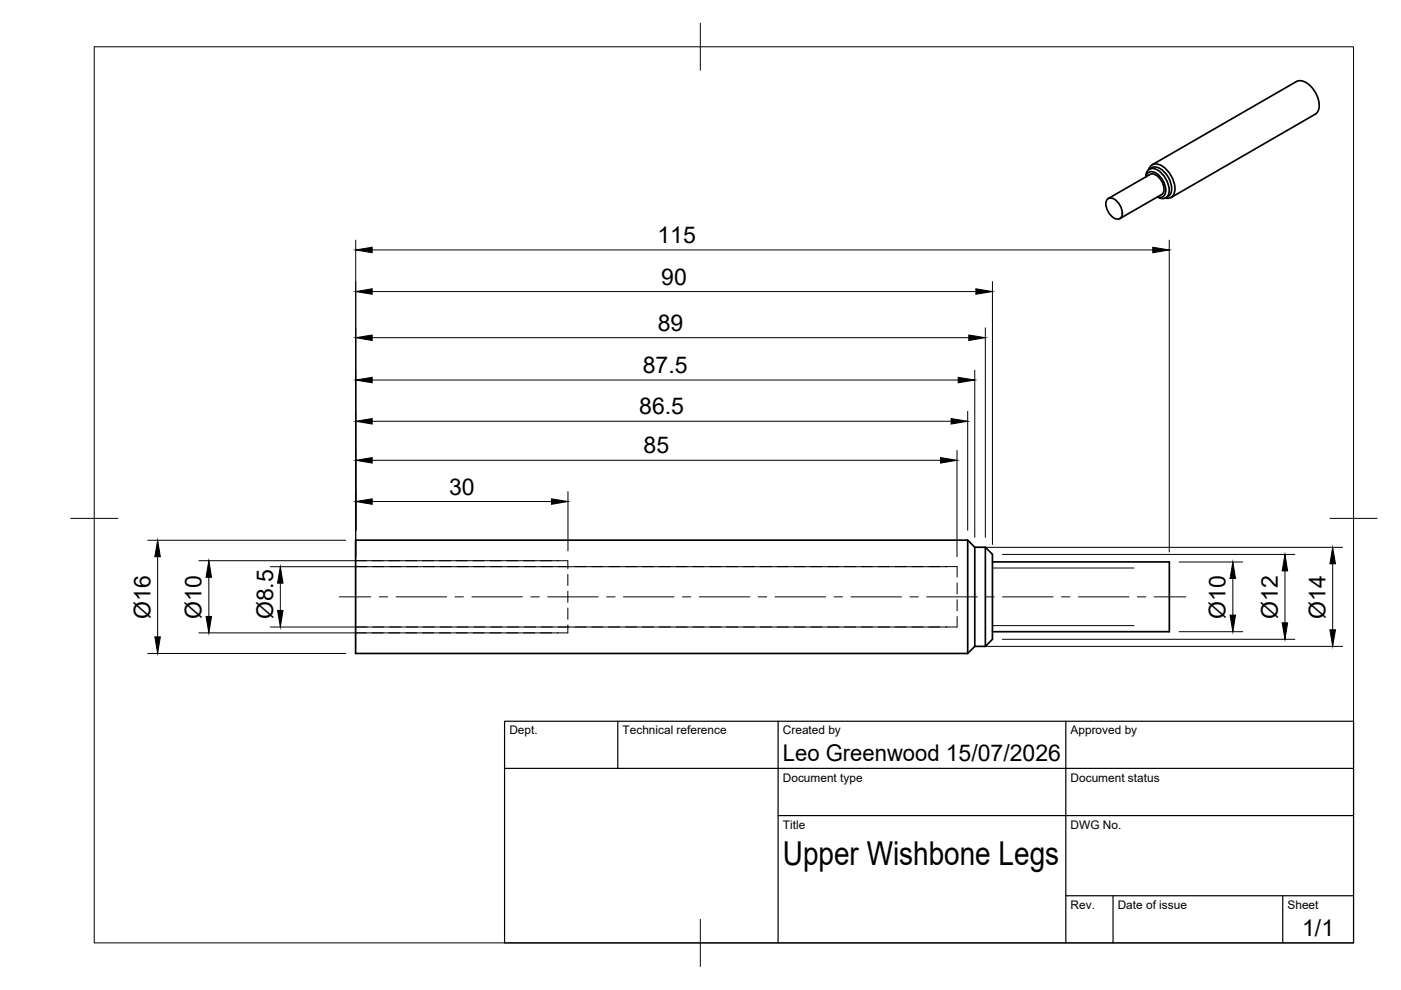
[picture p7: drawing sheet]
<svg xmlns="http://www.w3.org/2000/svg" width="297mm" height="210mm" viewBox="0 0 297 210" stroke-linecap="round" stroke-linejoin="round" font-family="sans-serif">
<defs><g id="words">
<text font-size="7" x="166" y="183.4">Upper Wishbone Legs</text>
<g font-size="4.9">
<text x="139.4" y="51.5">115</text>
<text x="140.2" y="60.4">90</text>
<text x="139.4" y="70.2">89</text>
<text x="136.3" y="79.1">87.5</text>
<text x="135.5" y="87.9">86.5</text>
<text x="136.4" y="96.1">85</text>
<text x="95.2" y="104.9">30</text>
<text x="31.9" y="131.1" transform="rotate(-90 31.9 131.1)">Ø16</text>
<text x="42.7" y="131.1" transform="rotate(-90 42.7 131.1)">Ø10</text>
<text x="57.9" y="131.3" transform="rotate(-90 57.9 131.3)">Ø8.5</text>
<text x="259.8" y="131.1" transform="rotate(-90 259.8 131.1)">Ø10</text>
<text x="270.9" y="131.1" transform="rotate(-90 270.9 131.1)">Ø12</text>
<text x="281" y="131.1" transform="rotate(-90 281 131.1)">Ø14</text>
<text x="166" y="161.4">Leo Greenwood 15/07/2026</text>
<text x="276.1" y="198.6">1/1</text>
</g>
<g font-size="2.5">
<text x="108" y="155.7">Dept.</text>
<text x="132" y="155.7">Technical reference</text>
<text x="166" y="155.7">Created by</text>
<text x="227" y="155.7">Approved by</text>
<text x="166" y="165.7">Document type</text>
<text x="227" y="165.7">Document status</text>
<text x="166" y="175.7">Title</text>
<text x="227" y="175.7">DWG No.</text>
<text x="227" y="192.7">Rev.</text>
<text x="237" y="192.7">Date of issue</text>
<text x="273" y="192.7">Sheet</text>
</g>
</g></defs>
<!-- layer: Visible -->
<g fill="none" stroke="#000" stroke-width=".36">
<path d="M242.9 37.5h.1M242.9 37.5a1.51 1.51 0 0 1 .8-1.6 1.51 1.51 0 0 1 1.7 .1 5.2 5.2 0 0 1 2.4 5 1.45 1.45 0 0 1-2.4 .8M243 37.5a1.27 1.27 0 0 1 .8-1.1 1.27 1.27 0 0 1 1.4 .4 4.3 4.3 0 0 1 1.8 4.5 1.15 1.15 0 0 1-1.6 .4M243.6 35.9a1.59 1.59 0 0 1 2.4-.9 5.8 5.8 0 0 1 3 5.9 1.51 1.51 0 0 1-1.9 1.1M243.6 35.9a2.12 2.12 0 0 1 3.1 .4 4.4 4.4 0 0 1 1.4 5l-.4 .3M244.3 34.9l30.6-17.6a2.71 2.71 0 0 1 3 1 5.3 5.3 0 0 1 1.6 5.2l-.6 .7-30.6 17.7M234.7 42.3a1.24 1.24 0 0 1 2 .2 3.3 3.3 0 0 1 1 3.6 1.24 1.24 0 0 1-2-.2 3.3 3.3 0 0 1-1-3.6zM245.4 41.8h.1M246.3 41.2l-8.9 5.1M246.3 41.3a2.17 2.17 0 0 0 0-2.9 2.17 2.17 0 0 0-2.5-1.4l-8.8 5.1M247.7 41.6l-.6 .3M205.2 114.5v24"/>
<path d="M206.7 116h2.2l1.5 1.5v18l-1.5 1.5M206.7 116v21M206.7 116l-1.5-1.5h-129.8v24h129.8M208.9 116v21M210.4 119.1h37.5v14.8h-37.5M208.9 137h-2.2l-1.5 1.5"/>
</g>
<!-- layer: Hidden -->
<g fill="none" stroke="#000" stroke-width=".21">
<path d="M120.4 118.9v1.7M75.4 120.1h2.4M75.4 132.9h2.4M79 120.1h2.4M79 132.9h2.4M82.6 120.1h2.4M82.6 132.9h2.4M86.2 120.1h2.3M86.2 132.9h2.3M89.7 120.1h2.4M89.7 132.9h2.4M93.3 120.1h2.4"/>
<path d="M93.3 132.9h2.4M96.9 120.1h2.4M96.9 132.9h2.4M100.5 120.1h2.3M100.5 132.9h2.3M104 120.1h2.4M104 132.9h2.4M107.6 120.1h2.4M107.6 132.9h2.4M111.2 120.1h2.4M111.2 132.9h2.4M114.7 120.1h2.4"/>
<path d="M114.7 132.9h2.4M118.3 120.1h2.4M118.3 132.9h2.4M120.4 121.8v2.4M120.4 125.3v2.4M120.4 128.9v2.4M120.4 132.5v1.7M121.9 120.1h2.4M121.9 132.9h2.4M125.5 120.1h2.3M125.5 132.9h2.3M129 120.1h2.4"/>
<path d="M129 132.9h2.4M132.6 120.1h2.4M132.6 132.9h2.4M136.2 120.1h2.4M136.2 132.9h2.4M139.7 120.1h2.4M139.7 132.9h2.4M143.3 120.1h2.4M143.3 132.9h2.4M146.9 120.1h2.4M146.9 132.9h2.4M150.5 120.1h2.3"/>
<path d="M150.5 132.9h2.3M154.1 120.1h2.3M154.1 132.9h2.3M157.6 120.1h2.4M157.6 132.9h2.4M161.2 120.1h2.4M161.2 132.9h2.4M164.8 120.1h2.3M164.8 132.9h2.3M168.3 120.1h2.4M168.3 132.9h2.4M171.9 120.1h2.4"/>
<path d="M171.9 132.9h2.4M175.5 120.1h2.4M175.5 132.9h2.4M179 120.1h2.4M179 132.9h2.4M182.6 120.1h2.4M182.6 132.9h2.4M186.2 120.1h2.4M186.2 132.9h2.4M189.8 120.1h2.4M189.8 132.9h2.4M193.3 120.1h2.4"/>
<path d="M193.3 132.9h2.4M196.9 120.1h2.4M196.9 132.9h2.4M200.5 120.1h2.4v2.3M202.9 123.6v2.3M202.9 127.1v2.4M202.9 130.7v2.2h-2.4"/>
</g>
<!-- layer: Visible Narrow -->
<path d="M210.4 120.4h30M210.4 132.6h30" fill="none" stroke="#000" stroke-width=".21"/>
<!-- layer: Hidden Narrow -->
<g fill="none" stroke="#000" stroke-width=".21">
<path d="M75.4 118.9h2.3M78.8 118.9h2.4M82.4 118.9h2.4M86 118.9h2.4M89.6 118.9h2.3M93.1 118.9h2.4M96.7 118.9h2.4M100.3 118.9h2.4M103.9 118.9h2.3M107.4 118.9h2.4M111 118.9h2.4M114.6 118.9h2.3"/>
<path d="M118.2 118.9h2.2M75.4 134.2h2.3M78.8 134.2h2.4M82.4 134.2h2.4M86 134.2h2.4M89.6 134.2h2.3M93.1 134.2h2.4M96.7 134.2h2.4M100.3 134.2h2.4M103.9 134.2h2.3M107.4 134.2h2.4M111 134.2h2.4"/>
<path d="M114.6 134.2h2.3M118.2 134.2h2.2"/>
</g>
<!-- layer: BORDER -->
<path d="M20 9.9h267v190h-267zM148.5 4.9v10M15 109.9h10M282 109.9h10M148.5 194.9v10" fill="none" stroke="#000" stroke-width=".21"/>
<!-- layer: TITLEBLOCK -->
<path d="M107 152.9h180v47h-180zM131 152.9v10M165 152.9v47M226 152.9v47M107 162.9h180M165 172.9h122M226 189.9h61M236 189.9v10M272 189.9v10" fill="none" stroke="#000" stroke-width=".25"/>
<!-- layer: Smart Centers -->
<g fill="none" stroke="#000" stroke-width=".21">
<path d="M71.9 126.5h6.7M80.4 126.5h1.8M84 126.5h10.7M96.5 126.5h1.8M100.1 126.5h10.7M112.5 126.5h1.8M116.1 126.5h10.7M128.6 126.5h1.8M132.2 126.5h10.7M144.7 126.5h1.8M148.3 126.5h10.7M160.8 126.5h1.8"/>
<path d="M164.3 126.5h10.7M176.8 126.5h1.8M180.4 126.5h10.7M192.9 126.5h1.8M196.5 126.5h10.7M209 126.5h1.8M212.6 126.5h10.7M225.1 126.5h1.7M228.6 126.5h10.8M241.1 126.5h1.8M244.7 126.5h6.7"/>
</g>
<!-- layer: FD_Dimensions -->
<g fill="none" stroke="#000" stroke-width=".21">
<path d="M75.4 50.9v67.1M78.9 53h165.5M210.4 59.7v55.7M247.9 50.9v66.1M78.9 71.6h126.5M78.9 61.8h128M206.7 78.5v35.4M208.9 69.5v44.4M78.9 89.3h122.8M78.9 80.6h124.3M78.9 97.6h120.5M202.9 95.5v22.5"/>
<path d="M205.2 87.2v25.3M31.3 114.5h42M33.4 118v17M42.2 118.9h76.1M78.9 106.3h38M120.4 104.2v12.6M208.8 116h75.8M212.5 117.6h62M250 119.2h13.5M282.6 119.5v14M31.3 138.5h42M42.2 134.2h76.1"/>
<path d="M44.3 122.4v8.3M57.3 132.9h143.5M57.3 120.2h143.5M59.4 123.6v5.8M208.8 137h75.8M212.5 135.5h62M250 133.9h13.5M261.4 122.7v7.7M272.4 121v11.1"/>
</g>
<g fill="#000" stroke="#000" stroke-width=".21">
<path d="M75.4 53l3.5-.6v1.2zM244.4 52.4l3.5 .6-3.5 .6zM75.4 71.6l3.5-.6v1.2zM75.4 61.8l3.5-.6v1.2zM205.4 71l3.5 .6-3.5 .6zM206.9 61.2l3.5 .6-3.5 .6zM75.4 89.3l3.5-.6v1.2zM75.4 80.6l3.5-.6v1.2zM75.4 97.6l3.5-.6v1.2zM199.4 97l3.5 .6-3.5 .6zM201.7 88.7l3.5 .6-3.5 .6zM203.2 80l3.5 .6-3.5 .6z"/>
<path d="M33.4 114.5l.6 3.5h-1.2zM75.4 106.3l3.5-.5v1.1zM116.9 105.8l3.5 .5-3.5 .6zM282.6 116l.5 3.5h-1.1zM32.8 135h1.2l-.6 3.5zM43.7 130.7h1.2l-.6 3.5zM44.3 118.9l.6 3.5h-1.2zM58.8 129.4h1.2l-.6 3.5zM59.4 120.2l.6 3.4h-1.2zM260.8 130.4h1.2l-.6 3.5zM261.4 119.2l.6 3.5h-1.2zM272.4 117.6l.6 3.4h-1.2z"/>
<path d="M271.8 132.1h1.2l-.6 3.4zM282 133.5h1.1l-.5 3.5z"/>
</g>
<use href="#words"/>
</svg>
